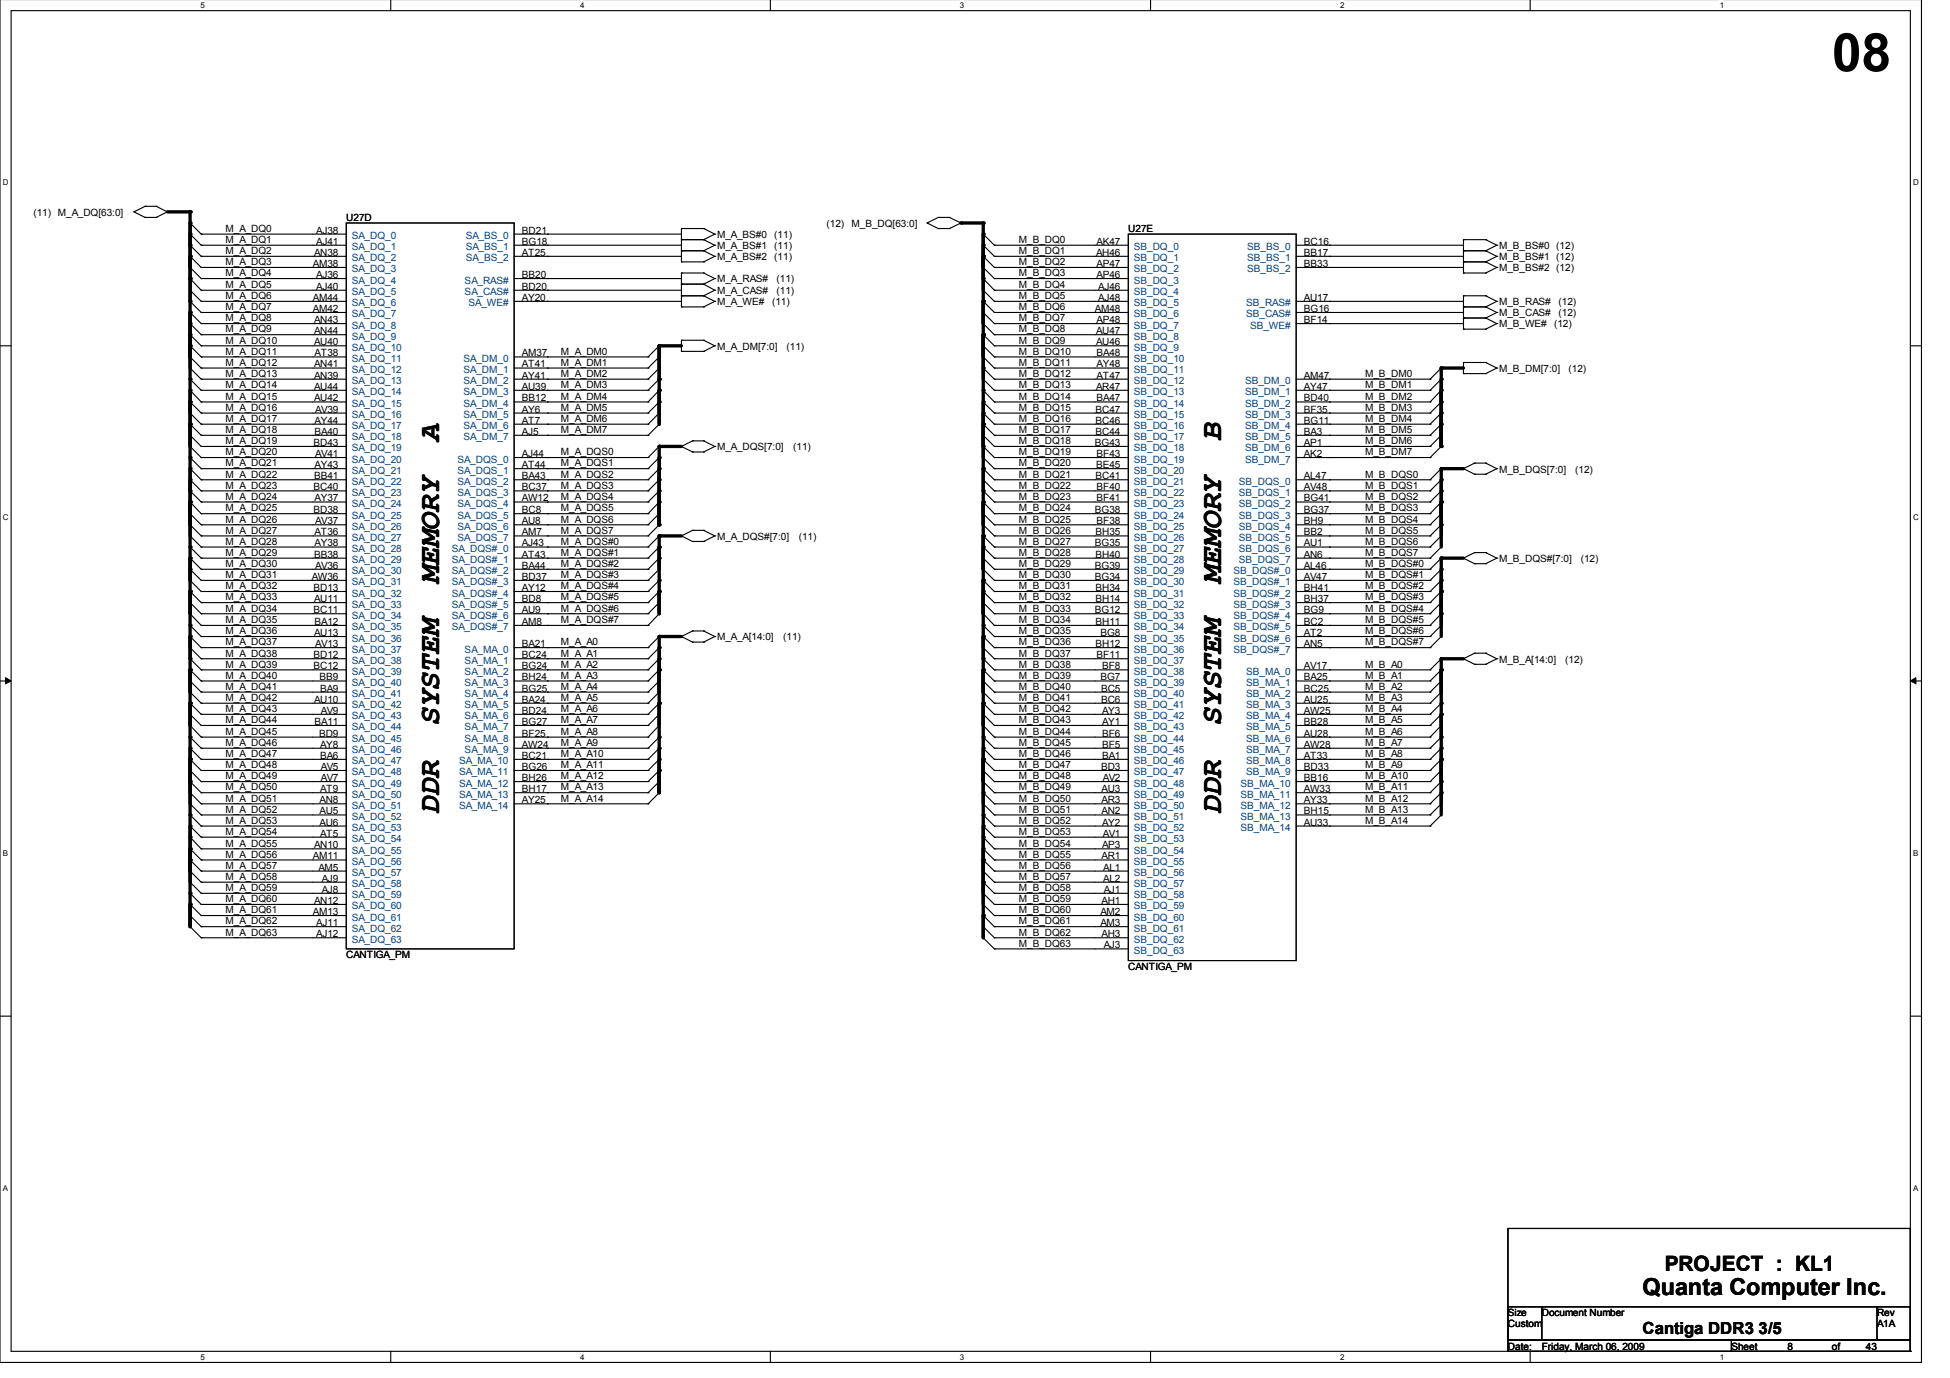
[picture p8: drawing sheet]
<svg xmlns="http://www.w3.org/2000/svg" width="297mm" height="210mm" viewBox="0 0 297 210" stroke-linecap="round" stroke-linejoin="round" font-family="sans-serif">
<defs><g id="words">
<text font-size="8.1" x="279.1" y="10.9">08</text>
<g font-size="4.6">
<text x="66.9" y="67.3" transform="rotate(-90 66.9 67.3)">A</text>
<text x="186" y="67.2" transform="rotate(-90 186 67.2)">B</text>
<text x="66.9" y="88.9" transform="rotate(-90 66.9 88.9)">MEMORY</text>
<text x="186" y="88.9" transform="rotate(-90 186 88.9)">MEMORY</text>
<text x="66.9" y="110.6" transform="rotate(-90 66.9 110.6)">SYSTEM</text>
<text x="186" y="110.6" transform="rotate(-90 186 110.6)">SYSTEM</text>
<text x="66.9" y="124.1" transform="rotate(-90 66.9 124.1)">DDR</text>
<text x="186" y="124.1" transform="rotate(-90 186 124.1)">DDR</text>
</g>
<text font-size="3.6" x="250.2" y="197.2">Quanta Computer Inc.</text>
<text font-size="3.2" x="253.6" y="193.6">PROJECT : KL1</text>
<text font-size="2.5" x="250.2" y="203.1">Cantiga DDR3 3/5</text>
<g font-size="1.5">
<text x="5.1" y="32.9">(11) M_A_DQ[63:0]</text>
<text x="34.4" y="35.3">M_A_DQ0</text>
<text x="48.2" y="35.6">AJ38</text>
<text x="52.7" y="33.7">U27D</text>
<text x="79.5" y="35.6">BD21</text>
<text x="125.9" y="34.6">(12)</text>
<text x="129.7" y="34.6">M_B_DQ[63:0]</text>
<text x="171.9" y="35.4">U27E</text>
<text x="34.4" y="40.4">M_A_DQ3</text>
<text x="34.4" y="38.7">M_A_DQ2</text>
<text x="34.4" y="37">M_A_DQ1</text>
<text x="47.7" y="40.7">AM38</text>
<text x="47.8" y="39">AN38</text>
<text x="48.2" y="37.3">AJ41</text>
<text x="79.5" y="37.3">BG18</text>
<text x="79.5" y="39">AT25</text>
<text x="109.2" y="37.9">M_A_BS#1</text>
<text x="109.2" y="39.6">M_A_BS#2</text>
<text x="109.2" y="36.3">M_A_BS#0</text>
<text x="117.9" y="37.9">(11)</text>
<text x="117.9" y="39.6">(11)</text>
<text x="117.9" y="36.3">(11)</text>
<text x="155.2" y="38.7">M_B_DQ1</text>
<text x="155.2" y="40.4">M_B_DQ2</text>
<text x="155.2" y="37">M_B_DQ0</text>
<text x="167" y="39">AH46</text>
<text x="167" y="37.3">AK47</text>
<text x="167" y="40.7">AP47</text>
<text x="198.6" y="37.3">BC16</text>
<text x="198.6" y="39">BB17</text>
<text x="198.6" y="40.7">BB33</text>
<text x="228.3" y="39.6">M_B_BS#1 (12)</text>
<text x="228.3" y="41.3">M_B_BS#2 (12)</text>
<text x="228.3" y="37.9">M_B_BS#0 (12)</text>
<text x="34.4" y="45.6">M_A_DQ6</text>
<text x="34.4" y="43.9">M_A_DQ5</text>
<text x="34.4" y="42.1">M_A_DQ4</text>
<text x="34.4" y="47.3">M_A_DQ7</text>
<text x="47.7" y="45.8">AM44</text>
<text x="47.7" y="47.5">AM42</text>
<text x="48.2" y="42.3">AJ36</text>
<text x="48.2" y="44.1">AJ40</text>
<text x="79.5" y="44.1">BD20</text>
<text x="79.5" y="42.3">BB20</text>
<text x="79.5" y="45.8">AY20</text>
<text x="109.2" y="44.7">M_A_CAS#</text>
<text x="109.2" y="46.5">M_A_WE#</text>
<text x="109.2" y="43">M_A_RAS#</text>
<text x="117.6" y="46.5">(11)</text>
<text x="118.3" y="44.7">(11)</text>
<text x="118.3" y="43">(11)</text>
<text x="155.2" y="42.1">M_B_DQ3</text>
<text x="155.2" y="43.9">M_B_DQ4</text>
<text x="155.2" y="45.6">M_B_DQ5</text>
<text x="155.2" y="47.3">M_B_DQ6</text>
<text x="166.8" y="47.5">AM48</text>
<text x="167" y="42.3">AP46</text>
<text x="167.3" y="44.1">AJ46</text>
<text x="167.3" y="45.8">AJ48</text>
<text x="198.6" y="47.5">BG16</text>
<text x="198.6" y="45.8">AU17</text>
<text x="228.3" y="46.5">M_B_RAS#</text>
<text x="237.4" y="46.5">(12)</text>
<text x="34.4" y="52.3">M_A_DQ10</text>
<text x="34.4" y="50.6">M_A_DQ9</text>
<text x="34.4" y="49">M_A_DQ8</text>
<text x="47.8" y="52.6">AU40</text>
<text x="47.8" y="49.2">AN43</text>
<text x="47.8" y="50.9">AN44</text>
<text x="109.2" y="53.3">M_A_DM[7:0]</text>
<text x="119.8" y="53.3">(11)</text>
<text x="155.2" y="49">M_B_DQ7</text>
<text x="155.2" y="50.6">M_B_DQ8</text>
<text x="155.2" y="52.3">M_B_DQ9</text>
<text x="167" y="50.9">AU47</text>
<text x="167" y="52.6">AU46</text>
<text x="167" y="49.2">AP48</text>
<text x="198.6" y="49.2">BF14</text>
<text x="228.3" y="48.2">M_B_CAS#</text>
<text x="228.3" y="49.9">M_B_WE#</text>
<text x="236.7" y="49.9">(12)</text>
<text x="237.4" y="48.2">(12)</text>
<text x="34.4" y="54">M_A_DQ11</text>
<text x="34.4" y="59.1">M_A_DQ14</text>
<text x="34.4" y="57.4">M_A_DQ13</text>
<text x="34.4" y="55.7">M_A_DQ12</text>
<text x="47.8" y="56">AN41</text>
<text x="47.8" y="57.7">AN39</text>
<text x="47.8" y="59.4">AU44</text>
<text x="47.9" y="54.3">AT38</text>
<text x="79.5" y="54.3">AM37</text>
<text x="79.5" y="56">AT41</text>
<text x="79.5" y="57.7">AY41</text>
<text x="79.5" y="59.4">AU39</text>
<text x="85.4" y="54">M_A_DM0</text>
<text x="85.4" y="55.7">M_A_DM1</text>
<text x="85.4" y="57.4">M_A_DM2</text>
<text x="85.4" y="59.1">M_A_DM3</text>
<text x="155.2" y="54">M_B_DQ10</text>
<text x="155.2" y="55.7">M_B_DQ11</text>
<text x="155.2" y="57.4">M_B_DQ12</text>
<text x="155.2" y="59.1">M_B_DQ13</text>
<text x="167" y="59.4">AR47</text>
<text x="167" y="54.3">BA48</text>
<text x="167" y="56">AY48</text>
<text x="167" y="57.7">AT47</text>
<text x="198.6" y="57.7">AM47</text>
<text x="198.6" y="59.4">AY47</text>
<text x="207.9" y="57.4">M_B_DM0</text>
<text x="207.9" y="59.1">M_B_DM1</text>
<text x="228.3" y="56.7">M_B_DM[7:0]</text>
<text x="238.9" y="56.7">(12)</text>
<text x="34.4" y="62.6">M_A_DQ16</text>
<text x="34.4" y="60.9">M_A_DQ15</text>
<text x="34.4" y="66">M_A_DQ18</text>
<text x="34.4" y="64.3">M_A_DQ17</text>
<text x="47.8" y="61.1">AU42</text>
<text x="47.9" y="64.5">AY44</text>
<text x="48" y="62.8">AV39</text>
<text x="79.5" y="61.1">BB12</text>
<text x="79.5" y="62.8">AY6</text>
<text x="79.5" y="64.5">AT7</text>
<text x="85.4" y="60.9">M_A_DM4</text>
<text x="85.4" y="62.6">M_A_DM5</text>
<text x="85.4" y="64.3">M_A_DM6</text>
<text x="85.4" y="66">M_A_DM7</text>
<text x="155.2" y="60.9">M_B_DQ14</text>
<text x="155.2" y="62.6">M_B_DQ15</text>
<text x="155.2" y="64.3">M_B_DQ16</text>
<text x="155.2" y="66">M_B_DQ17</text>
<text x="166.9" y="62.8">BC47</text>
<text x="166.9" y="64.5">BC46</text>
<text x="167" y="61.1">BA47</text>
<text x="198.6" y="61.1">BD40</text>
<text x="198.6" y="62.8">BF35</text>
<text x="198.6" y="64.5">BG11</text>
<text x="207.9" y="64.3">M_B_DM4</text>
<text x="207.9" y="66">M_B_DM5</text>
<text x="207.9" y="60.9">M_B_DM2</text>
<text x="207.9" y="62.6">M_B_DM3</text>
<text x="34.4" y="71">M_A_DQ21</text>
<text x="34.4" y="69.4">M_A_DQ20</text>
<text x="34.4" y="67.7">M_A_DQ19</text>
<text x="47.8" y="67.9">BD43</text>
<text x="47.9" y="66.2">BA40</text>
<text x="47.9" y="71.3">AY43</text>
<text x="48" y="69.6">AV41</text>
<text x="79.5" y="69.6">AJ44</text>
<text x="79.5" y="71.3">AT44</text>
<text x="79.5" y="66.2">AJ5</text>
<text x="85.4" y="71">M_A_DQS1</text>
<text x="85.4" y="69.4">M_A_DQS0</text>
<text x="109.2" y="68.6">M_A_DQS[7:0]</text>
<text x="120.8" y="68.6">(11)</text>
<text x="155.2" y="67.7">M_B_DQ18</text>
<text x="155.2" y="69.4">M_B_DQ19</text>
<text x="155.2" y="71">M_B_DQ20</text>
<text x="166.8" y="67.9">BG43</text>
<text x="166.9" y="66.2">BC44</text>
<text x="167" y="71.3">BE45</text>
<text x="167" y="69.6">BF43</text>
<text x="198.6" y="66.2">BA3</text>
<text x="198.6" y="67.9">AP1</text>
<text x="198.6" y="69.6">AK2</text>
<text x="207.9" y="67.7">M_B_DM6</text>
<text x="207.9" y="69.4">M_B_DM7</text>
<text x="228.3" y="72">M_B_DQS[7:0]</text>
<text x="239.9" y="72">(12)</text>
<text x="34.4" y="72.7">M_A_DQ22</text>
<text x="34.4" y="77.9">M_A_DQ25</text>
<text x="34.4" y="76.1">M_A_DQ24</text>
<text x="34.4" y="74.4">M_A_DQ23</text>
<text x="47.8" y="74.7">BC40</text>
<text x="47.8" y="73">BB41</text>
<text x="47.9" y="76.4">AY37</text>
<text x="79.5" y="73">BA43</text>
<text x="79.5" y="74.7">BC37</text>
<text x="79.5" y="76.4">AW12</text>
<text x="85.4" y="76.1">M_A_DQS4</text>
<text x="85.4" y="77.9">M_A_DQS5</text>
<text x="85.4" y="72.7">M_A_DQS2</text>
<text x="85.4" y="74.4">M_A_DQS3</text>
<text x="155.2" y="72.7">M_B_DQ21</text>
<text x="155.2" y="74.4">M_B_DQ22</text>
<text x="155.2" y="76.1">M_B_DQ23</text>
<text x="155.2" y="77.9">M_B_DQ24</text>
<text x="166.9" y="73">BC41</text>
<text x="167" y="74.7">BF40</text>
<text x="167" y="76.4">BF41</text>
<text x="198.6" y="73">AL47</text>
<text x="198.6" y="74.7">AV48</text>
<text x="198.6" y="76.4">BG41</text>
<text x="207.9" y="74.4">M_B_DQS1</text>
<text x="207.9" y="76.1">M_B_DQS2</text>
<text x="207.9" y="77.9">M_B_DQS3</text>
<text x="207.9" y="72.7">M_B_DQS0</text>
<text x="34.4" y="81.3">M_A_DQ27</text>
<text x="34.4" y="79.6">M_A_DQ26</text>
<text x="34.4" y="83">M_A_DQ28</text>
<text x="47.8" y="78.2">BD38</text>
<text x="47.9" y="81.5">AT36</text>
<text x="47.9" y="83.2">AY38</text>
<text x="48" y="79.9">AV37</text>
<text x="79.5" y="78.2">BC8</text>
<text x="79.5" y="79.9">AU8</text>
<text x="79.5" y="81.5">AM7</text>
<text x="79.5" y="83.2">AJ43</text>
<text x="85.4" y="79.6">M_A_DQS6</text>
<text x="85.4" y="81.3">M_A_DQS7</text>
<text x="85.4" y="83">M_A_DQS#0</text>
<text x="109.2" y="82.2">M_A_DQS#[7:0]</text>
<text x="121.7" y="82.2">(11)</text>
<text x="155.2" y="79.6">M_B_DQ25</text>
<text x="155.2" y="81.3">M_B_DQ26</text>
<text x="155.2" y="83">M_B_DQ27</text>
<text x="166.8" y="78.2">BG38</text>
<text x="166.8" y="83.2">BG35</text>
<text x="166.9" y="81.5">BH35</text>
<text x="167" y="79.9">BF38</text>
<text x="198.6" y="78.2">BG37</text>
<text x="198.6" y="79.9">BH9</text>
<text x="198.6" y="81.5">BB2</text>
<text x="198.6" y="83.2">AU1</text>
<text x="207.9" y="79.6">M_B_DQS4</text>
<text x="207.9" y="81.3">M_B_DQS5</text>
<text x="207.9" y="83">M_B_DQS6</text>
<text x="34.4" y="89.8">M_A_DQ32</text>
<text x="34.4" y="88.1">M_A_DQ31</text>
<text x="34.4" y="86.4">M_A_DQ30</text>
<text x="34.4" y="84.7">M_A_DQ29</text>
<text x="47.5" y="88.3">AW36</text>
<text x="47.8" y="84.9">BB38</text>
<text x="48" y="86.6">AV36</text>
<text x="79.5" y="84.9">AT43</text>
<text x="79.5" y="86.6">BA44</text>
<text x="79.5" y="88.3">BD37</text>
<text x="85.4" y="89.8">M_A_DQS#4</text>
<text x="85.4" y="84.7">M_A_DQS#1</text>
<text x="85.4" y="86.4">M_A_DQS#2</text>
<text x="85.4" y="88.1">M_A_DQS#3</text>
<text x="155.2" y="84.7">M_B_DQ28</text>
<text x="155.2" y="86.4">M_B_DQ29</text>
<text x="155.2" y="88.1">M_B_DQ30</text>
<text x="155.2" y="89.8">M_B_DQ31</text>
<text x="166.8" y="86.6">BG39</text>
<text x="166.8" y="88.3">BG34</text>
<text x="166.9" y="84.9">BH40</text>
<text x="198.6" y="84.9">AN6</text>
<text x="198.6" y="86.6">AL46</text>
<text x="198.6" y="88.3">AV47</text>
<text x="207.9" y="89.8">M_B_DQS#2</text>
<text x="207.9" y="84.7">M_B_DQS7</text>
<text x="207.9" y="88.1">M_B_DQS#1</text>
<text x="207.9" y="86.4">M_B_DQS#0</text>
<text x="228.3" y="85.6">M_B_DQS#[7:0]</text>
<text x="240.8" y="85.6">(12)</text>
<text x="34.4" y="94.9">M_A_DQ35</text>
<text x="34.4" y="93.1">M_A_DQ34</text>
<text x="34.4" y="91.5">M_A_DQ33</text>
<text x="47.8" y="90">BD13</text>
<text x="47.8" y="93.4">BC11</text>
<text x="47.8" y="91.7">AU11</text>
<text x="47.9" y="95.2">BA12</text>
<text x="79.5" y="90">AY12</text>
<text x="79.5" y="91.7">BD8</text>
<text x="79.5" y="93.4">AU9</text>
<text x="79.5" y="95.2">AM8</text>
<text x="85.4" y="91.5">M_A_DQS#5</text>
<text x="85.4" y="93.1">M_A_DQS#6</text>
<text x="85.4" y="94.9">M_A_DQS#7</text>
<text x="155.2" y="91.5">M_B_DQ32</text>
<text x="155.2" y="93.1">M_B_DQ33</text>
<text x="155.2" y="94.9">M_B_DQ34</text>
<text x="166.8" y="93.4">BG12</text>
<text x="166.9" y="90">BH34</text>
<text x="166.9" y="91.7">BH14</text>
<text x="166.9" y="95.2">BH11</text>
<text x="198.6" y="90">BH41</text>
<text x="198.6" y="91.7">BH37</text>
<text x="198.6" y="93.4">BG9</text>
<text x="198.6" y="95.2">BC2</text>
<text x="207.9" y="91.5">M_B_DQS#3</text>
<text x="207.9" y="93.1">M_B_DQS#4</text>
<text x="207.9" y="94.9">M_B_DQS#5</text>
<text x="34.4" y="100">M_A_DQ38</text>
<text x="34.4" y="98.3">M_A_DQ37</text>
<text x="34.4" y="96.6">M_A_DQ36</text>
<text x="34.4" y="101.7">M_A_DQ39</text>
<text x="47.8" y="100.3">BD12</text>
<text x="47.8" y="102">BC12</text>
<text x="47.8" y="96.9">AU13</text>
<text x="48" y="98.6">AV13</text>
<text x="79.5" y="98.6">BA21</text>
<text x="79.5" y="100.3">BC24</text>
<text x="79.5" y="102">BG24</text>
<text x="85.4" y="101.7">M_A_A2</text>
<text x="85.4" y="98.3">M_A_A0</text>
<text x="85.4" y="100">M_A_A1</text>
<text x="109.2" y="97.6">M_A_A[14:0]</text>
<text x="119.3" y="97.6">(11)</text>
<text x="155.2" y="101.7">M_B_DQ38</text>
<text x="155.2" y="96.6">M_B_DQ35</text>
<text x="155.2" y="98.3">M_B_DQ36</text>
<text x="155.2" y="100">M_B_DQ37</text>
<text x="166.9" y="98.6">BH12</text>
<text x="167" y="100.3">BF11</text>
<text x="167.6" y="96.9">BG8</text>
<text x="167.9" y="102">BF8</text>
<text x="198.6" y="96.9">AT2</text>
<text x="198.6" y="98.6">AN5</text>
<text x="198.6" y="102">AV17</text>
<text x="207.9" y="101.7">M_B_A0</text>
<text x="207.9" y="96.6">M_B_DQS#6</text>
<text x="207.9" y="98.3">M_B_DQS#7</text>
<text x="228.3" y="100.9">M_B_A[14:0]</text>
<text x="238.4" y="100.9">(12)</text>
<text x="34.4" y="106.8">M_A_DQ42</text>
<text x="34.4" y="105.1">M_A_DQ41</text>
<text x="34.4" y="103.4">M_A_DQ40</text>
<text x="47.8" y="107">AU10</text>
<text x="48.7" y="103.6">BB9</text>
<text x="48.8" y="105.3">BA9</text>
<text x="79.5" y="103.6">BH24</text>
<text x="79.5" y="105.3">BG25</text>
<text x="79.5" y="107">BA24</text>
<text x="85.4" y="105.1">M_A_A4</text>
<text x="85.4" y="106.8">M_A_A5</text>
<text x="85.4" y="103.4">M_A_A3</text>
<text x="155.2" y="103.4">M_B_DQ39</text>
<text x="155.2" y="105.1">M_B_DQ40</text>
<text x="155.2" y="106.8">M_B_DQ41</text>
<text x="167.6" y="103.6">BG7</text>
<text x="167.7" y="105.3">BC5</text>
<text x="167.7" y="107">BC6</text>
<text x="198.6" y="103.6">BA25</text>
<text x="198.6" y="105.3">BC25</text>
<text x="198.6" y="107">AU25</text>
<text x="207.9" y="103.4">M_B_A1</text>
<text x="207.9" y="105.1">M_B_A2</text>
<text x="207.9" y="106.8">M_B_A3</text>
<text x="34.4" y="108.5">M_A_DQ43</text>
<text x="34.4" y="113.6">M_A_DQ46</text>
<text x="34.4" y="111.9">M_A_DQ45</text>
<text x="34.4" y="110.2">M_A_DQ44</text>
<text x="47.9" y="110.4">BA11</text>
<text x="48.6" y="112.2">BD9</text>
<text x="48.8" y="113.9">AY8</text>
<text x="48.9" y="108.7">AV9</text>
<text x="79.5" y="108.7">BD24</text>
<text x="79.5" y="110.4">BG27</text>
<text x="79.5" y="112.2">BF25</text>
<text x="79.5" y="113.9">AW24</text>
<text x="85.4" y="110.2">M_A_A7</text>
<text x="85.4" y="108.5">M_A_A6</text>
<text x="85.4" y="111.9">M_A_A8</text>
<text x="85.4" y="113.6">M_A_A9</text>
<text x="155.2" y="108.5">M_B_DQ42</text>
<text x="155.2" y="110.2">M_B_DQ43</text>
<text x="155.2" y="111.9">M_B_DQ44</text>
<text x="155.2" y="113.6">M_B_DQ45</text>
<text x="167.9" y="108.7">AY3</text>
<text x="167.9" y="110.4">AY1</text>
<text x="167.9" y="112.2">BF6</text>
<text x="167.9" y="113.9">BF5</text>
<text x="198.6" y="108.7">AW25</text>
<text x="198.6" y="110.4">BB28</text>
<text x="198.6" y="112.2">AU28</text>
<text x="198.6" y="113.9">AW28</text>
<text x="207.9" y="113.6">M_B_A7</text>
<text x="207.9" y="108.5">M_B_A4</text>
<text x="207.9" y="110.2">M_B_A5</text>
<text x="207.9" y="111.9">M_B_A6</text>
<text x="34.4" y="117">M_A_DQ48</text>
<text x="34.4" y="115.3">M_A_DQ47</text>
<text x="34.4" y="118.7">M_A_DQ49</text>
<text x="48.8" y="115.6">BA6</text>
<text x="48.9" y="117.3">AV5</text>
<text x="48.9" y="119">AV7</text>
<text x="79.5" y="115.6">BC21</text>
<text x="79.5" y="117.3">BG26</text>
<text x="79.5" y="119">BH26</text>
<text x="85.4" y="115.3">M_A_A10</text>
<text x="85.4" y="117">M_A_A11</text>
<text x="85.4" y="118.7">M_A_A12</text>
<text x="155.2" y="115.3">M_B_DQ46</text>
<text x="155.2" y="117">M_B_DQ47</text>
<text x="155.2" y="118.7">M_B_DQ48</text>
<text x="167.7" y="117.3">BD3</text>
<text x="167.9" y="115.6">BA1</text>
<text x="168" y="119">AV2</text>
<text x="198.6" y="119">BB16</text>
<text x="198.6" y="115.6">AT33</text>
<text x="198.6" y="117.3">BD33</text>
<text x="207.9" y="115.3">M_B_A8</text>
<text x="207.9" y="117">M_B_A9</text>
<text x="207.9" y="118.7">M_B_A10</text>
<text x="34.4" y="125.5">M_A_DQ53</text>
<text x="34.4" y="123.8">M_A_DQ52</text>
<text x="34.4" y="122.1">M_A_DQ51</text>
<text x="34.4" y="120.4">M_A_DQ50</text>
<text x="48.7" y="122.4">AN8</text>
<text x="48.7" y="124.1">AU5</text>
<text x="48.7" y="125.7">AU6</text>
<text x="48.8" y="120.7">AT9</text>
<text x="79.5" y="120.7">BH17</text>
<text x="79.5" y="122.4">AY25</text>
<text x="85.4" y="120.4">M_A_A13</text>
<text x="85.4" y="122.1">M_A_A14</text>
<text x="155.2" y="120.4">M_B_DQ49</text>
<text x="155.2" y="122.1">M_B_DQ50</text>
<text x="155.2" y="123.8">M_B_DQ51</text>
<text x="155.2" y="125.5">M_B_DQ52</text>
<text x="167.8" y="120.7">AU3</text>
<text x="167.8" y="122.4">AR3</text>
<text x="167.8" y="124.1">AN2</text>
<text x="167.9" y="125.7">AY2</text>
<text x="198.6" y="120.7">AW33</text>
<text x="198.6" y="122.4">AY33</text>
<text x="198.6" y="124.1">BH15</text>
<text x="198.6" y="125.7">AU33</text>
<text x="207.9" y="120.4">M_B_A11</text>
<text x="207.9" y="122.1">M_B_A12</text>
<text x="207.9" y="123.8">M_B_A13</text>
<text x="207.9" y="125.5">M_B_A14</text>
<text x="34.4" y="127.2">M_A_DQ54</text>
<text x="34.4" y="130.7">M_A_DQ56</text>
<text x="34.4" y="129">M_A_DQ55</text>
<text x="47.7" y="130.9">AM11</text>
<text x="47.8" y="129.2">AN10</text>
<text x="48.8" y="127.4">AT5</text>
<text x="155.2" y="127.2">M_B_DQ53</text>
<text x="155.2" y="129">M_B_DQ54</text>
<text x="155.2" y="130.7">M_B_DQ55</text>
<text x="167.8" y="130.9">AR1</text>
<text x="167.9" y="129.2">AP3</text>
<text x="168" y="127.4">AV1</text>
<text x="34.4" y="135.7">M_A_DQ59</text>
<text x="34.4" y="134">M_A_DQ58</text>
<text x="34.4" y="132.3">M_A_DQ57</text>
<text x="34.4" y="137.4">M_A_DQ60</text>
<text x="47.8" y="137.7">AN12</text>
<text x="48.5" y="132.6">AM5</text>
<text x="49" y="134.3">AJ9</text>
<text x="49" y="136">AJ8</text>
<text x="155.2" y="135.7">M_B_DQ58</text>
<text x="155.2" y="137.4">M_B_DQ59</text>
<text x="155.2" y="132.3">M_B_DQ56</text>
<text x="155.2" y="134">M_B_DQ57</text>
<text x="167.8" y="137.7">AH1</text>
<text x="168.1" y="132.6">AL1</text>
<text x="168.1" y="134.3">AL2</text>
<text x="168.1" y="136">AJ1</text>
<text x="34.4" y="142.5">M_A_DQ63</text>
<text x="34.4" y="140.8">M_A_DQ62</text>
<text x="34.4" y="139.1">M_A_DQ61</text>
<text x="47.7" y="139.4">AM13</text>
<text x="48.2" y="141.1">AJ11</text>
<text x="48.2" y="142.8">AJ12</text>
<text x="155.2" y="139.1">M_B_DQ60</text>
<text x="155.2" y="140.8">M_B_DQ61</text>
<text x="155.2" y="142.5">M_B_DQ62</text>
<text x="167.6" y="139.4">AM2</text>
<text x="167.6" y="141.1">AM3</text>
<text x="167.8" y="142.8">AH3</text>
<text x="52.7" y="146">CANTIGA_PM</text>
<text x="155.2" y="144.2">M_B_DQ63</text>
<text x="168.1" y="144.5">AJ3</text>
<text x="171.9" y="147.8">CANTIGA_PM</text>
<text x="229.7" y="200.5">Size</text>
<text x="229.7" y="202.2">Custom</text>
<text x="234.9" y="200.5">Document Number</text>
<text x="285.9" y="200.5">Rev</text>
<text x="285.9" y="202.2">A1A</text>
<text x="229.7" y="205.6">Date:</text>
<text x="234.9" y="205.6">Friday, March 06, 2009</text>
<text x="263.7" y="205.6">Sheet</text>
<text x="272.3" y="205.6">8</text>
<text x="279.1" y="205.6">of</text>
<text x="284.2" y="205.6">43</text>
</g>
<g font-size="1.5" fill="#004080">
<text x="53.6" y="36.4">SA_DQ_0</text>
<text x="53.6" y="38.1">SA_DQ_1</text>
<text x="53.6" y="39.8">SA_DQ_2</text>
<text x="53.6" y="41.5">SA_DQ_3</text>
<text x="71" y="36.4">SA_BS_0</text>
<text x="71" y="38.1">SA_BS_1</text>
<text x="71" y="39.8">SA_BS_2</text>
<text x="172.7" y="38.1">SB_DQ_0</text>
<text x="172.7" y="39.8">SB_DQ_1</text>
<text x="172.7" y="41.5">SB_DQ_2</text>
<text x="190" y="38.1">SB_BS_0</text>
<text x="190" y="39.8">SB_BS_1</text>
<text x="190" y="41.5">SB_BS_2</text>
<text x="53.6" y="43.2">SA_DQ_4</text>
<text x="53.6" y="45">SA_DQ_5</text>
<text x="53.6" y="46.7">SA_DQ_6</text>
<text x="70.8" y="45">SA_CAS#</text>
<text x="70.8" y="43.2">SA_RAS#</text>
<text x="71.4" y="46.7">SA_WE#</text>
<text x="172.7" y="43.2">SB_DQ_3</text>
<text x="172.7" y="45">SB_DQ_4</text>
<text x="172.7" y="46.7">SB_DQ_5</text>
<text x="189.8" y="46.7">SB_RAS#</text>
<text x="53.6" y="53.4">SA_DQ_10</text>
<text x="53.6" y="48.4">SA_DQ_7</text>
<text x="53.6" y="50.1">SA_DQ_8</text>
<text x="53.6" y="51.7">SA_DQ_9</text>
<text x="172.7" y="48.4">SB_DQ_6</text>
<text x="172.7" y="50.1">SB_DQ_7</text>
<text x="172.7" y="51.7">SB_DQ_8</text>
<text x="172.7" y="53.4">SB_DQ_9</text>
<text x="189.8" y="48.4">SB_CAS#</text>
<text x="190.4" y="50.1">SB_WE#</text>
<text x="53.6" y="55.1">SA_DQ_11</text>
<text x="53.6" y="56.8">SA_DQ_12</text>
<text x="53.6" y="58.5">SA_DQ_13</text>
<text x="70.6" y="55.1">SA_DM_0</text>
<text x="70.6" y="56.8">SA_DM_1</text>
<text x="70.6" y="58.5">SA_DM_2</text>
<text x="172.7" y="55.1">SB_DQ_10</text>
<text x="172.7" y="56.8">SB_DQ_11</text>
<text x="172.7" y="58.5">SB_DQ_12</text>
<text x="189.7" y="58.5">SB_DM_0</text>
<text x="53.6" y="60.2">SA_DQ_14</text>
<text x="53.6" y="62">SA_DQ_15</text>
<text x="53.6" y="63.7">SA_DQ_16</text>
<text x="53.6" y="65.4">SA_DQ_17</text>
<text x="70.6" y="60.2">SA_DM_3</text>
<text x="70.6" y="62">SA_DM_4</text>
<text x="70.6" y="63.7">SA_DM_5</text>
<text x="70.6" y="65.4">SA_DM_6</text>
<text x="172.7" y="60.2">SB_DQ_13</text>
<text x="172.7" y="62">SB_DQ_14</text>
<text x="172.7" y="63.7">SB_DQ_15</text>
<text x="172.7" y="65.4">SB_DQ_16</text>
<text x="189.7" y="60.2">SB_DM_1</text>
<text x="189.7" y="62">SB_DM_2</text>
<text x="189.7" y="63.7">SB_DM_3</text>
<text x="189.7" y="65.4">SB_DM_4</text>
<text x="53.6" y="67.1">SA_DQ_18</text>
<text x="53.6" y="68.8">SA_DQ_19</text>
<text x="53.6" y="70.5">SA_DQ_20</text>
<text x="69.7" y="70.5">SA_DQS_0</text>
<text x="70.6" y="67.1">SA_DM_7</text>
<text x="172.7" y="67.1">SB_DQ_17</text>
<text x="172.7" y="68.8">SB_DQ_18</text>
<text x="172.7" y="70.5">SB_DQ_19</text>
<text x="189.7" y="67.1">SB_DM_5</text>
<text x="189.7" y="68.8">SB_DM_6</text>
<text x="189.7" y="70.5">SB_DM_7</text>
<text x="53.6" y="72.2">SA_DQ_21</text>
<text x="53.6" y="73.8">SA_DQ_22</text>
<text x="53.6" y="75.5">SA_DQ_23</text>
<text x="53.6" y="77.2">SA_DQ_24</text>
<text x="69.7" y="72.2">SA_DQS_1</text>
<text x="69.7" y="73.8">SA_DQS_2</text>
<text x="69.7" y="75.5">SA_DQS_3</text>
<text x="69.7" y="77.2">SA_DQS_4</text>
<text x="172.7" y="72.2">SB_DQ_20</text>
<text x="172.7" y="73.8">SB_DQ_21</text>
<text x="172.7" y="75.5">SB_DQ_22</text>
<text x="172.7" y="77.2">SB_DQ_23</text>
<text x="188.7" y="73.8">SB_DQS_0</text>
<text x="188.7" y="75.5">SB_DQS_1</text>
<text x="188.7" y="77.2">SB_DQS_2</text>
<text x="53.6" y="79">SA_DQ_25</text>
<text x="53.6" y="80.7">SA_DQ_26</text>
<text x="53.6" y="82.4">SA_DQ_27</text>
<text x="69.7" y="79">SA_DQS_5</text>
<text x="69.7" y="80.7">SA_DQS_6</text>
<text x="69.7" y="82.4">SA_DQS_7</text>
<text x="172.7" y="79">SB_DQ_24</text>
<text x="172.7" y="80.7">SB_DQ_25</text>
<text x="172.7" y="82.4">SB_DQ_26</text>
<text x="188.7" y="79">SB_DQS_3</text>
<text x="188.7" y="80.7">SB_DQS_4</text>
<text x="188.7" y="82.4">SB_DQS_5</text>
<text x="53.6" y="84.1">SA_DQ_28</text>
<text x="53.6" y="85.8">SA_DQ_29</text>
<text x="53.6" y="87.5">SA_DQ_30</text>
<text x="53.6" y="89.2">SA_DQ_31</text>
<text x="68.8" y="84.1">SA_DQS#_0</text>
<text x="68.8" y="85.8">SA_DQS#_1</text>
<text x="68.8" y="87.5">SA_DQS#_2</text>
<text x="68.8" y="89.2">SA_DQS#_3</text>
<text x="172.7" y="84.1">SB_DQ_27</text>
<text x="172.7" y="85.8">SB_DQ_28</text>
<text x="172.7" y="87.5">SB_DQ_29</text>
<text x="172.7" y="89.2">SB_DQ_30</text>
<text x="187.9" y="87.5">SB_DQS#_0</text>
<text x="187.9" y="89.2">SB_DQS#_1</text>
<text x="188.7" y="84.1">SB_DQS_6</text>
<text x="188.7" y="85.8">SB_DQS_7</text>
<text x="53.6" y="90.9">SA_DQ_32</text>
<text x="53.6" y="92.6">SA_DQ_33</text>
<text x="53.6" y="94.2">SA_DQ_34</text>
<text x="68.8" y="90.9">SA_DQS#_4</text>
<text x="68.8" y="92.6">SA_DQS#_5</text>
<text x="68.8" y="94.2">SA_DQS#_6</text>
<text x="172.7" y="90.9">SB_DQ_31</text>
<text x="172.7" y="92.6">SB_DQ_32</text>
<text x="172.7" y="94.2">SB_DQ_33</text>
<text x="187.9" y="90.9">SB_DQS#_2</text>
<text x="187.9" y="92.6">SB_DQS#_3</text>
<text x="187.9" y="94.2">SB_DQS#_4</text>
<text x="53.6" y="96">SA_DQ_35</text>
<text x="53.6" y="97.7">SA_DQ_36</text>
<text x="53.6" y="99.4">SA_DQ_37</text>
<text x="53.6" y="101.1">SA_DQ_38</text>
<text x="68.8" y="96">SA_DQS#_7</text>
<text x="70.8" y="99.4">SA_MA_0</text>
<text x="70.8" y="101.1">SA_MA_1</text>
<text x="172.7" y="96">SB_DQ_34</text>
<text x="172.7" y="97.7">SB_DQ_35</text>
<text x="172.7" y="99.4">SB_DQ_36</text>
<text x="172.7" y="101.1">SB_DQ_37</text>
<text x="187.9" y="96">SB_DQS#_5</text>
<text x="187.9" y="97.7">SB_DQS#_6</text>
<text x="187.9" y="99.4">SB_DQS#_7</text>
<text x="53.6" y="102.8">SA_DQ_39</text>
<text x="53.6" y="104.5">SA_DQ_40</text>
<text x="53.6" y="106.2">SA_DQ_41</text>
<text x="53.6" y="107.9">SA_DQ_42</text>
<text x="70.8" y="102.8">SA_MA_2</text>
<text x="70.8" y="104.5">SA_MA_3</text>
<text x="70.8" y="106.2">SA_MA_4</text>
<text x="70.8" y="107.9">SA_MA_5</text>
<text x="172.7" y="102.8">SB_DQ_38</text>
<text x="172.7" y="104.5">SB_DQ_39</text>
<text x="172.7" y="106.2">SB_DQ_40</text>
<text x="172.7" y="107.9">SB_DQ_41</text>
<text x="189.8" y="102.8">SB_MA_0</text>
<text x="189.8" y="104.5">SB_MA_1</text>
<text x="189.8" y="106.2">SB_MA_2</text>
<text x="189.8" y="107.9">SB_MA_3</text>
<text x="53.6" y="109.6">SA_DQ_43</text>
<text x="53.6" y="111.3">SA_DQ_44</text>
<text x="53.6" y="113">SA_DQ_45</text>
<text x="70.8" y="109.6">SA_MA_6</text>
<text x="70.8" y="111.3">SA_MA_7</text>
<text x="70.8" y="113">SA_MA_8</text>
<text x="172.7" y="109.6">SB_DQ_42</text>
<text x="172.7" y="111.3">SB_DQ_43</text>
<text x="172.7" y="113">SB_DQ_44</text>
<text x="189.8" y="109.6">SB_MA_4</text>
<text x="189.8" y="111.3">SB_MA_5</text>
<text x="189.8" y="113">SB_MA_6</text>
<text x="53.6" y="114.7">SA_DQ_46</text>
<text x="53.6" y="116.4">SA_DQ_47</text>
<text x="53.6" y="118.1">SA_DQ_48</text>
<text x="53.6" y="119.8">SA_DQ_49</text>
<text x="69.9" y="116.4">SA_MA_10</text>
<text x="69.9" y="118.1">SA_MA_11</text>
<text x="69.9" y="119.8">SA_MA_12</text>
<text x="70.8" y="114.7">SA_MA_9</text>
<text x="172.7" y="114.7">SB_DQ_45</text>
<text x="172.7" y="116.4">SB_DQ_46</text>
<text x="172.7" y="118.1">SB_DQ_47</text>
<text x="172.7" y="119.8">SB_DQ_48</text>
<text x="189" y="119.8">SB_MA_10</text>
<text x="189.8" y="114.7">SB_MA_7</text>
<text x="189.8" y="116.4">SB_MA_8</text>
<text x="189.8" y="118.1">SB_MA_9</text>
<text x="53.6" y="121.5">SA_DQ_50</text>
<text x="53.6" y="123.2">SA_DQ_51</text>
<text x="53.6" y="124.9">SA_DQ_52</text>
<text x="69.9" y="121.5">SA_MA_13</text>
<text x="69.9" y="123.2">SA_MA_14</text>
<text x="172.7" y="121.5">SB_DQ_49</text>
<text x="172.7" y="123.2">SB_DQ_50</text>
<text x="172.7" y="124.9">SB_DQ_51</text>
<text x="189" y="121.5">SB_MA_11</text>
<text x="189" y="123.2">SB_MA_12</text>
<text x="189" y="124.9">SB_MA_13</text>
<text x="53.6" y="126.6">SA_DQ_53</text>
<text x="53.6" y="128.3">SA_DQ_54</text>
<text x="53.6" y="130.1">SA_DQ_55</text>
<text x="53.6" y="131.8">SA_DQ_56</text>
<text x="172.7" y="126.6">SB_DQ_52</text>
<text x="172.7" y="128.3">SB_DQ_53</text>
<text x="172.7" y="130.1">SB_DQ_54</text>
<text x="172.7" y="131.8">SB_DQ_55</text>
<text x="189" y="126.6">SB_MA_14</text>
<text x="53.6" y="133.4">SA_DQ_57</text>
<text x="53.6" y="135.1">SA_DQ_58</text>
<text x="53.6" y="136.8">SA_DQ_59</text>
<text x="172.7" y="133.4">SB_DQ_56</text>
<text x="172.7" y="135.1">SB_DQ_57</text>
<text x="172.7" y="136.8">SB_DQ_58</text>
<text x="53.6" y="138.5">SA_DQ_60</text>
<text x="53.6" y="140.2">SA_DQ_61</text>
<text x="53.6" y="141.9">SA_DQ_62</text>
<text x="53.6" y="143.6">SA_DQ_63</text>
<text x="172.7" y="138.5">SB_DQ_59</text>
<text x="172.7" y="140.2">SB_DQ_60</text>
<text x="172.7" y="141.9">SB_DQ_61</text>
<text x="172.7" y="143.6">SB_DQ_62</text>
<text x="172.7" y="145.3">SB_DQ_63</text>
</g>
<g font-size="1.2">
<text x="30.6" y="1.2">5</text>
<text x="88.4" y="1.2">4</text>
<text x="146.2" y="1.2">3</text>
<text x="204.1" y="1.2">2</text>
<text x="262" y="1.2">1</text>
<text x=".4" y="28.2">D</text>
<text x="291.4" y="28.2">D</text>
<text x=".4" y="79.3">C</text>
<text x="291.4" y="79.3">C</text>
<text x=".4" y="130.3">B</text>
<text x="291.4" y="130.3">B</text>
<text x=".4" y="181.4">A</text>
<text x="291.4" y="181.4">A</text>
<text x="30.6" y="207.1">5</text>
<text x="88.4" y="207.1">4</text>
<text x="146.2" y="207.1">3</text>
<text x="204.1" y="207.1">2</text>
<text x="262" y="207.1">1</text>
</g>
</g></defs>
<path d="M0 -.1v207.6h292.7v-207.6M1.7 1.6h289.3v204.2h-289.3z" fill="none" stroke="#000" stroke-width=".17"/>
<g fill="#fff">
<path d="M30.6 .1h.5v1.3h-.5z"/>
<path d="M30.6 206h.5v1.3h-.5z"/>
</g>
<path d="M59.5 -.1v1.7M59.5 205.8v1.7" fill="none" stroke="#000" stroke-width=".17"/>
<g fill="#fff">
<path d="M88.4 .1h.5v1.3h-.5z"/>
<path d="M88.4 206h.5v1.3h-.5z"/>
</g>
<path d="M117.3 -.1v1.7M117.3 205.8v1.7" fill="none" stroke="#000" stroke-width=".17"/>
<g fill="#fff">
<path d="M146.2 .1h.5v1.3h-.5z"/>
<path d="M146.2 206h.5v1.3h-.5z"/>
</g>
<path d="M175.3 -.1v1.7M175.3 205.8v1.7" fill="none" stroke="#000" stroke-width=".17"/>
<g fill="#fff">
<path d="M204.1 .1h.5v1.3h-.5z"/>
<path d="M204.1 206h.5v1.3h-.5z"/>
</g>
<path d="M233.1 -.1v1.7M233.1 205.8v1.7" fill="none" stroke="#000" stroke-width=".17"/>
<g fill="#fff">
<path d="M262 .1h.5v1.3h-.5z"/>
<path d="M262 206h.5v1.3h-.5z"/>
<path d="M.4 27.1h.7v1.3h-.7z"/>
<path d="M291.4 27.1h.7v1.3h-.7z"/>
<path d="M.4 78.2h.7v1.2h-.7z"/>
<path d="M291.4 78.2h.7v1.2h-.7z"/>
</g>
<path d="M0 52.7h1.7M291 52.7h1.7" fill="none" stroke="#000" stroke-width=".17"/>
<g fill="#fff">
<path d="M.4 129.2h.7v1.3h-.7z"/>
<path d="M291.4 129.2h.7v1.3h-.7z"/>
</g>
<path d="M0 103.7h1.7M291 103.7h1.7" fill="none" stroke="#000" stroke-width=".17"/>
<path d="M.8 103.2l.9 .5-.9 .5zM291 103.7l.8-.5v1z" fill="#000" stroke="#000" stroke-width=".15"/>
<g fill="#fff">
<path d="M.4 180.3h.7v1.2h-.7z"/>
<path d="M291.4 180.3h.7v1.2h-.7z"/>
</g>
<g fill="none" stroke="#000" stroke-width=".17">
<path d="M20.4 32.3h.1M20.4 32.3l1.7 .8M22.1 31.4h.1M22.1 33.1h.1M22.1 31.4l-1.7 .9M22.1 31.4h1.7M22.1 33.1h1.7M23.8 31.4h.1M23.8 33.1h.1M23.8 31.4l1.7 .9M25.5 32.3h.1M25.5 32.3l-1.7 .8"/>
<path d="M29 39h.1M29 37.4h.1M29 35.7h.1M29 34h.1M29 39l1.6 1.7M29 37.4l1.6 1.6M29 35.7l1.6 1.7M29 34l1.6 1.7M30.6 39h.1M30.6 37.4h.1M30.6 35.7h.1M30.6 39h22.1"/>
<path d="M30.6 37.4h22.1M30.6 35.7h22.1M52.7 34h25.6v110.5h-25.6zM78.3 39h25.5M78.3 37.4h25.5M78.3 35.7h25.5M83.4 39h.1M83.4 37.4h.1M83.4 35.7h.1M103.8 38.2h.1M103.8 36.5h.1M103.8 39.9h.1"/>
<path d="M103.8 34.8h.1M103.8 36.5h3.4M103.8 38.2h3.4M103.8 34.8v5.1M103.8 39.9h3.4M103.8 34.8h3.4M107.2 36.5h.1M107.2 38.2h.1M107.2 39.9h.1M107.2 34.8h.1M107.2 36.5l1.7 .9M107.2 38.2l1.7 .8"/>
<path d="M107.2 34.8l1.7 .9M108.9 37.4h.1M108.9 39h.1M108.9 35.7h.1M108.9 37.4l-1.7 .8M108.9 39l-1.7 .9M108.9 35.7l-1.7 .8M141.2 34h.1M141.2 34l1.7 .8M142.9 33.1h.1M142.9 34.8h.1M142.9 33.1h1.7"/>
<path d="M142.9 34.8h1.7M142.9 33.1l-1.7 .9M144.6 33.1h.1M144.6 34.8h.1M144.6 33.1l1.8 .9M146.4 34h.1M146.4 34l-1.8 .8M149.8 35.7h.1M149.8 37.4h.1M149.8 39h.1M149.8 35.7l1.7 1.7M149.8 37.4l1.7 1.6"/>
<path d="M149.8 39l1.7 1.7M151.5 39h.1M151.5 37.4h.1M151.5 39h20.4M151.5 37.4h20.4M171.9 35.7h25.5v110.6h-25.5zM197.4 39h25.5M197.4 37.4h25.5M202.5 39h.1M202.5 37.4h.1M222.9 39.9h.1M222.9 38.2h.1"/>
<path d="M222.9 36.5h.1M222.9 36.5h3.4M222.9 38.2h3.4M222.9 39.9h3.4M222.9 36.5v5.1M226.3 38.2h.1M226.3 39.9h.1M226.3 36.5h.1M226.3 38.2l1.7 .8M226.3 39.9l1.7 .8M226.3 36.5l1.7 .9M228 39h.1"/>
<path d="M228 37.4h.1M228 39l-1.7 .9M228 37.4l-1.7 .8M29 47.6h.1M29 45.9h.1M29 44.2h.1M29 42.4h.1M29 40.7h.1M29 59.5h.1M29 57.8h.1M29 56.1h.1M29 54.4h.1"/>
<path d="M29 52.7h.1M29 51h.1M29 49.3h.1M29 47.6l1.6 1.7M29 45.9l1.6 1.7M29 44.2l1.6 1.7M29 42.4l1.6 1.8M29 40.7l1.6 1.7M29 59.5l1.6 1.7M29 57.8l1.6 1.7M29 56.1l1.6 1.7M29 54.4l1.6 1.7"/>
<path d="M29 52.7l1.6 1.7M29 51l1.6 1.7M29 49.3l1.6 1.7M30.6 45.9h.1M30.6 44.2h.1M30.6 42.4h.1M30.6 40.7h.1M30.6 54.4h.1M30.6 52.7h.1M30.6 51h.1M30.6 49.3h.1M30.6 47.6h.1"/>
<path d="M30.6 59.5h.1M30.6 57.8h.1M30.6 56.1h.1M30.6 45.9h22.1M30.6 44.2h22.1M30.6 42.4h22.1M30.6 40.7h22.1M30.6 54.4h22.1M30.6 52.7h22.1M30.6 51h22.1M30.6 49.3h22.1M30.6 47.6h22.1"/>
<path d="M30.6 59.5h22.1M30.6 57.8h22.1M30.6 56.1h22.1M78.3 45.9h25.5M78.3 44.2h25.5M78.3 42.4h25.5M78.3 54.4h20.4M78.3 59.5h20.4M78.3 57.8h20.4M78.3 56.1h20.4M83.4 45.9h.1M83.4 44.2h.1"/>
<path d="M83.4 42.4h.1M83.4 54.4h.1M83.4 56.1h.1M83.4 57.8h.1M83.4 59.5h.1M98.7 54.4h.1M98.7 56.1h.1M98.7 57.8h.1M98.7 59.5h.1M100.4 52.7l-1.7 1.7M100.4 54.4l-1.7 1.7M100.4 56.1l-1.7 1.7"/>
<path d="M100.4 57.8l-1.7 1.7M100.4 59.5l-1.7 1.7M103.8 45.1h.1M103.8 43.3h.1M103.8 46.8h.1M103.8 41.6h.1M103.8 53.5h.1M103.8 51.8h.1M103.8 41.6v5.2M103.8 51.8v1.7M103.8 43.3h3.4M103.8 45.1h3.4"/>
<path d="M103.8 46.8h3.4M103.8 41.6h3.4M103.8 51.8h3.4M103.8 53.5h3.4M107.2 43.3h.1M107.2 45.1h.1M107.2 46.8h.1M107.2 41.6h.1M107.2 51.8h.1M107.2 53.5h.1M107.2 43.3l1.7 .9M107.2 45.1l1.7 .8"/>
<path d="M107.2 41.6l1.7 .8M107.2 51.8l1.7 .9M108.9 44.2h.1M108.9 45.9h.1M108.9 42.4h.1M108.9 52.7h.1M108.9 44.2l-1.7 .9M108.9 45.9l-1.7 .9M108.9 42.4l-1.7 .9M108.9 52.7l-1.7 .8M149.8 40.7h.1M149.8 42.4h.1"/>
<path d="M149.8 44.2h.1M149.8 45.9h.1M149.8 47.6h.1M149.8 49.3h.1M149.8 51h.1M149.8 52.7h.1M149.8 54.4h.1M149.8 56.1h.1M149.8 57.8h.1M149.8 59.5h.1M149.8 40.7l1.7 1.7M149.8 42.4l1.7 1.8"/>
<path d="M149.8 44.2l1.7 1.7M149.8 45.9l1.7 1.7M149.8 47.6l1.7 1.7M149.8 49.3l1.7 1.7M149.8 51l1.7 1.7M149.8 52.7l1.7 1.7M149.8 54.4l1.7 1.7M149.8 56.1l1.7 1.7M149.8 57.8l1.7 1.7M149.8 59.5l1.7 1.7M151.5 40.7h.1M151.5 42.4h.1"/>
<path d="M151.5 44.2h.1M151.5 45.9h.1M151.5 47.6h.1M151.5 49.3h.1M151.5 51h.1M151.5 52.7h.1M151.5 54.4h.1M151.5 56.1h.1M151.5 57.8h.1M151.5 59.5h.1M151.5 45.9h20.4M151.5 44.2h20.4"/>
<path d="M151.5 42.4h20.4M151.5 40.7h20.4M151.5 54.4h20.4M151.5 52.7h20.4M151.5 51h20.4M151.5 49.3h20.4M151.5 47.6h20.4M151.5 59.5h20.4M151.5 57.8h20.4M151.5 56.1h20.4M197.4 45.9h25.5M197.4 40.7h25.5"/>
<path d="M197.4 49.3h25.5M197.4 47.6h25.5M197.4 59.5h20.4M197.4 57.8h20.4M202.5 57.8h.1M202.5 59.5h.1M202.5 40.7h.1M202.5 49.3h.1M202.5 47.6h.1M202.5 45.9h.1M217.8 57.8h.1M217.8 59.5h.1"/>
<path d="M219.5 56.1l-1.7 1.7M219.5 57.8l-1.7 1.7M219.5 59.5l-1.7 1.7M222.9 56.9h.1M222.9 55.2h.1M222.9 41.6h.1M222.9 48.4h.1M222.9 46.8h.1M222.9 50.1h.1M222.9 45.1h.1M222.9 45.1h3.4M222.9 46.8h3.4"/>
<path d="M222.9 41.6h3.4M222.9 55.2h3.4M222.9 56.9h3.4M222.9 45.1v5M222.9 55.2v1.7M222.9 48.4h3.4M222.9 50.1h3.4M226.3 55.2h.1M226.3 56.9h.1M226.3 41.6h.1M226.3 46.8h.1M226.3 48.4h.1"/>
<path d="M226.3 50.1h.1M226.3 45.1h.1M226.3 55.2l1.7 .9M226.3 46.8l1.7 .8M226.3 48.4l1.7 .9M226.3 45.1l1.7 .8M228 56.1h.1M228 40.7h.1M228 47.6h.1M228 49.3h.1M228 45.9h.1M228 56.1l-1.7 .8"/>
<path d="M228 40.7l-1.7 .9M228 47.6l-1.7 .8M228 49.3l-1.7 .8M228 45.9l-1.7 .9M29 74.8h.1M29 73.1h.1M29 71.4h.1M29 69.7h.1M29 68h.1M29 66.3h.1M29 64.6h.1M29 62.9h.1"/>
<path d="M29 61.2h.1M29 79.9h.1M29 78.2h.1M29 76.5h.1M29 74.8l1.6 1.7M29 73.1l1.6 1.7M29 71.4l1.6 1.7M29 69.7l1.6 1.7M29 68l1.6 1.7M29 66.3l1.6 1.7M29 64.6l1.6 1.7M29 62.9l1.6 1.7"/>
<path d="M29 61.2l1.6 1.7M29 79.9l1.6 1.7M29 78.2l1.6 1.7M29 76.5l1.6 1.7M30.6 62.9h.1M30.6 61.2h.1M30.6 73.1h.1M30.6 71.4h.1M30.6 69.7h.1M30.6 68h.1M30.6 66.3h.1M30.6 64.6h.1"/>
<path d="M30.6 79.9h.1M30.6 78.2h.1M30.6 76.5h.1M30.6 74.8h.1M30.6 62.9h22.1M30.6 61.2h22.1M30.6 73.1h22.1M30.6 71.4h22.1M30.6 69.7h22.1M30.6 68h22.1M30.6 66.3h22.1M30.6 64.6h22.1"/>
<path d="M30.6 79.9h22.1M30.6 78.2h22.1M30.6 76.5h22.1M30.6 74.8h22.1M78.3 62.9h20.4M78.3 61.2h20.4M78.3 73.1h20.4M78.3 71.4h20.4M78.3 69.7h20.4M78.3 66.3h20.4M78.3 64.6h20.4M78.3 79.9h20.4"/>
<path d="M78.3 78.2h20.4M78.3 76.5h20.4M78.3 74.8h20.4M83.4 61.2h.1M83.4 62.9h.1M83.4 64.6h.1M83.4 66.3h.1M83.4 76.5h.1M83.4 78.2h.1M83.4 79.9h.1M83.4 71.4h.1M83.4 73.1h.1"/>
<path d="M83.4 69.7h.1M83.4 74.8h.1M98.7 61.2h.1M98.7 62.9h.1M98.7 64.6h.1M98.7 71.4h.1M98.7 69.7h.1M98.7 79.9h.1M98.7 76.5h.1M98.7 73.1h.1M98.7 74.8h.1M98.7 78.2h.1"/>
<path d="M98.7 66.3h.1M100.4 61.2l-1.7 1.7M100.4 62.9l-1.7 1.7M100.4 79.9l-1.7 1.7M100.4 69.7l-1.7 1.7M100.4 68l-1.7 1.7M100.4 78.2l-1.7 1.7M100.4 74.8l-1.7 1.7M100.4 71.4l-1.7 1.7M100.4 73.1l-1.7 1.7M100.4 76.5l-1.7 1.7M100.4 64.6l-1.7 1.7"/>
<path d="M103.8 68h.1M103.8 68l1.7 .8M105.5 67.2h.1M105.5 68.8h.1M105.5 67.2l-1.7 .8M105.5 67.2h1.7M105.5 68.8h1.7M107.2 67.2h.1M107.2 68.8h.1M107.2 67.2l1.7 .8M108.9 68h.1M108.9 68l-1.7 .8"/>
<path d="M149.8 61.2h.1M149.8 62.9h.1M149.8 64.6h.1M149.8 66.3h.1M149.8 68h.1M149.8 69.7h.1M149.8 71.4h.1M149.8 73.1h.1M149.8 74.8h.1M149.8 76.5h.1M149.8 78.2h.1M149.8 79.9h.1"/>
<path d="M149.8 61.2l1.7 1.7M149.8 62.9l1.7 1.7M149.8 64.6l1.7 1.7M149.8 66.3l1.7 1.7M149.8 68l1.7 1.7M149.8 69.7l1.7 1.7M149.8 71.4l1.7 1.7M149.8 73.1l1.7 1.7M149.8 74.8l1.7 1.7M149.8 76.5l1.7 1.7M149.8 78.2l1.7 1.7M149.8 79.9l1.7 1.7"/>
<path d="M151.5 68h.1M151.5 69.7h.1M151.5 71.4h.1M151.5 73.1h.1M151.5 74.8h.1M151.5 76.5h.1M151.5 78.2h.1M151.5 79.9h.1M151.5 61.2h.1M151.5 62.9h.1M151.5 64.6h.1M151.5 66.3h.1"/>
<path d="M151.5 62.9h20.4M151.5 61.2h20.4M151.5 73.1h20.4M151.5 71.4h20.4M151.5 69.7h20.4M151.5 68h20.4M151.5 66.3h20.4M151.5 64.6h20.4M151.5 79.9h20.4M151.5 78.2h20.4M151.5 76.5h20.4M151.5 74.8h20.4"/>
<path d="M197.4 62.9h20.4M197.4 61.2h20.4M197.4 73.1h20.4M197.4 69.7h20.4M197.4 68h20.4M197.4 66.3h20.4M197.4 64.6h20.4M197.4 79.9h20.4M197.4 78.2h20.4M197.4 76.5h20.4M197.4 74.8h20.4M202.5 64.6h.1"/>
<path d="M202.5 74.8h.1M202.5 66.3h.1M202.5 68h.1M202.5 76.5h.1M202.5 69.7h.1M202.5 78.2h.1M202.5 79.9h.1M202.5 73.1h.1M202.5 61.2h.1M202.5 62.9h.1M217.8 61.2h.1M217.8 62.9h.1"/>
<path d="M217.8 64.6h.1M217.8 66.3h.1M217.8 68h.1M217.8 69.7h.1M217.8 73.1h.1M217.8 74.8h.1M217.8 76.5h.1M217.8 78.2h.1M217.8 79.9h.1M219.5 61.2l-1.7 1.7M219.5 62.9l-1.7 1.7M219.5 64.6l-1.7 1.7"/>
<path d="M219.5 66.3l-1.7 1.7M219.5 68l-1.7 1.7M219.5 71.4l-1.7 1.7M219.5 73.1l-1.7 1.7M219.5 74.8l-1.7 1.7M219.5 76.5l-1.7 1.7M219.5 78.2l-1.7 1.7M219.5 79.9l-1.7 1.7M222.9 71.4h.1M222.9 71.4l1.7 .8M224.6 70.5h.1M224.6 72.2h.1"/>
<path d="M224.6 70.5l-1.7 .9M224.6 70.5h1.7M224.6 72.2h1.7M226.3 70.5h.1M226.3 72.2h.1M226.3 70.5l1.7 .9M228 71.4h.1M228 71.4l-1.7 .8M29 98.7h.1M29 97h.1M29 95.3h.1M29 93.5h.1"/>
<path d="M29 91.8h.1M29 90.1h.1M29 88.4h.1M29 86.7h.1M29 85h.1M29 83.3h.1M29 81.6h.1M29 98.7l1.6 1.6M29 97l1.6 1.7M29 95.3l1.6 1.7M29 93.5l1.6 1.8M29 91.8l1.6 1.7"/>
<path d="M29 90.1l1.6 1.7M29 88.4l1.6 1.7M29 86.7l1.6 1.7M29 85l1.6 1.7M29 83.3l1.6 1.7M29 81.6l1.6 1.7M30.6 81.6h.1M30.6 90.1h.1M30.6 88.4h.1M30.6 86.7h.1M30.6 85h.1M30.6 83.3h.1"/>
<path d="M30.6 98.7h.1M30.6 97h.1M30.6 95.3h.1M30.6 93.5h.1M30.6 91.8h.1M30.6 81.6h22.1M30.6 90.1h22.1M30.6 88.4h22.1M30.6 86.7h22.1M30.6 85h22.1M30.6 83.3h22.1M30.6 98.7h22.1"/>
<path d="M30.6 97h22.1M30.6 95.3h22.1M30.6 93.5h22.1M30.6 91.8h22.1M78.3 81.6h20.4M78.3 90.1h20.4M78.3 88.4h20.4M78.3 86.7h20.4M78.3 85h20.4M78.3 83.3h20.4M78.3 98.7h20.4M78.3 95.3h20.4"/>
<path d="M78.3 93.5h20.4M78.3 91.8h20.4M83.4 98.7h.1M83.4 81.6h.1M83.4 90.1h.1M83.4 91.8h.1M83.4 93.5h.1M83.4 95.3h.1M83.4 83.3h.1M83.4 85h.1M83.4 86.7h.1M83.4 88.4h.1"/>
<path d="M98.7 81.6h.1M98.7 86.7h.1M98.7 90.1h.1M98.7 95.3h.1M98.7 91.8h.1M98.7 83.3h.1M98.7 93.5h.1M98.7 85h.1M98.7 98.7h.1M98.7 88.4h.1M100.4 85l-1.7 1.7M100.4 88.4l-1.7 1.7"/>
<path d="M100.4 98.7l-1.7 1.6M100.4 93.5l-1.7 1.8M100.4 90.1l-1.7 1.7M100.4 81.6l-1.7 1.7M100.4 91.8l-1.7 1.7M100.4 83.3l-1.7 1.7M100.4 97l-1.7 1.7M100.4 86.7l-1.7 1.7M103.8 81.6h.1M103.8 97h.1M103.8 81.6l1.7 .9M103.8 97l1.7 .8"/>
<path d="M105.5 80.8h.1M105.5 82.5h.1M105.5 96.1h.1M105.5 97.8h.1M105.5 80.8l-1.7 .8M105.5 80.8h1.7M105.5 82.5h1.7M105.5 96.1l-1.7 .9M105.5 96.1h1.7M105.5 97.8h1.7M107.2 80.8h.1M107.2 82.5h.1"/>
<path d="M107.2 96.1h.1M107.2 97.8h.1M107.2 80.8l1.7 .8M107.2 96.1l1.7 .9M108.9 81.6h.1M108.9 97h.1M108.9 81.6l-1.7 .9M108.9 97l-1.7 .8M149.8 81.6h.1M149.8 83.3h.1M149.8 85h.1M149.8 86.7h.1"/>
<path d="M149.8 88.4h.1M149.8 90.1h.1M149.8 91.8h.1M149.8 93.5h.1M149.8 95.3h.1M149.8 97h.1M149.8 98.7h.1M149.8 81.6l1.7 1.7M149.8 83.3l1.7 1.7M149.8 85l1.7 1.7M149.8 86.7l1.7 1.7M149.8 88.4l1.7 1.7"/>
<path d="M149.8 90.1l1.7 1.7M149.8 91.8l1.7 1.7M149.8 93.5l1.7 1.8M149.8 95.3l1.7 1.7M149.8 97l1.7 1.7M149.8 98.7l1.7 1.6M151.5 81.6h.1M151.5 83.3h.1M151.5 85h.1M151.5 86.7h.1M151.5 88.4h.1M151.5 90.1h.1"/>
<path d="M151.5 91.8h.1M151.5 93.5h.1M151.5 95.3h.1M151.5 97h.1M151.5 98.7h.1M151.5 81.6h20.4M151.5 90.1h20.4M151.5 88.4h20.4M151.5 86.7h20.4M151.5 85h20.4M151.5 83.3h20.4M151.5 98.7h20.4"/>
<path d="M151.5 97h20.4M151.5 95.3h20.4M151.5 93.5h20.4M151.5 91.8h20.4M197.4 81.6h20.4M197.4 90.1h20.4M197.4 88.4h20.4M197.4 86.7h20.4M197.4 85h20.4M197.4 83.3h20.4M197.4 98.7h20.4M197.4 97h20.4"/>
<path d="M197.4 95.3h20.4M197.4 93.5h20.4M197.4 91.8h20.4M202.5 90.1h.1M202.5 91.8h.1M202.5 93.5h.1M202.5 95.3h.1M202.5 97h.1M202.5 98.7h.1M202.5 81.6h.1M202.5 83.3h.1M202.5 85h.1"/>
<path d="M202.5 88.4h.1M202.5 86.7h.1M217.8 90.1h.1M217.8 91.8h.1M217.8 93.5h.1M217.8 95.3h.1M217.8 97h.1M217.8 98.7h.1M217.8 81.6h.1M217.8 83.3h.1M217.8 85h.1M217.8 86.7h.1"/>
<path d="M217.8 88.4h.1M219.5 88.4l-1.7 1.7M219.5 90.1l-1.7 1.7M219.5 91.8l-1.7 1.7M219.5 93.5l-1.7 1.8M219.5 95.3l-1.7 1.7M219.5 97l-1.7 1.7M219.5 81.6l-1.7 1.7M219.5 83.3l-1.7 1.7M219.5 85l-1.7 1.7M219.5 86.7l-1.7 1.7M222.9 85h.1"/>
<path d="M222.9 85l1.7 .9M224.6 84.2h.1M224.6 85.9h.1M224.6 99.5h.1M224.6 84.2l-1.7 .8M224.6 84.2h1.7M224.6 85.9h1.7M224.6 99.5l-1.7 .8M224.6 99.5h1.7M226.3 84.2h.1M226.3 85.9h.1M226.3 99.5h.1"/>
<path d="M226.3 84.2l1.7 .8M226.3 99.5l1.7 .8M228 85h.1M228 85l-1.7 .9M29 102h.1M29 100.3h.1M29 119.1h.1M29 117.4h.1M29 115.7h.1M29 114h.1M29 112.3h.1M29 110.5h.1"/>
<path d="M29 108.8h.1M29 107.1h.1M29 105.4h.1M29 103.7h.1M29 102l1.6 1.7M29 100.3l1.6 1.7M29 119.1l1.6 1.6M29 117.4l1.6 1.7M29 115.7l1.6 1.7M29 114l1.6 1.7M29 112.3l1.6 1.7M29 110.5l1.6 1.8"/>
<path d="M29 108.8l1.6 1.7M29 107.1l1.6 1.7M29 105.4l1.6 1.7M29 103.7l1.6 1.7M30.6 100.3h.1M30.6 108.8h.1M30.6 107.1h.1M30.6 105.4h.1M30.6 103.7h.1M30.6 102h.1M30.6 117.4h.1M30.6 115.7h.1"/>
<path d="M30.6 114h.1M30.6 112.3h.1M30.6 110.5h.1M30.6 119.1h.1M30.6 100.3h22.1M30.6 108.8h22.1M30.6 107.1h22.1M30.6 105.4h22.1M30.6 103.7h22.1M30.6 102h22.1M30.6 117.4h22.1M30.6 115.7h22.1"/>
<path d="M30.6 114h22.1M30.6 112.3h22.1M30.6 110.5h22.1M30.6 119.1h22.1M78.3 100.3h20.4M78.3 108.8h20.4M78.3 107.1h20.4M78.3 105.4h20.4M78.3 103.7h20.4M78.3 102h20.4M78.3 117.4h20.4M78.3 115.7h20.4"/>
<path d="M78.3 114h20.4M78.3 112.3h20.4M78.3 110.5h20.4M78.3 119.1h20.4M83.4 105.4h.1M83.4 102h.1M83.4 110.5h.1M83.4 107.1h.1M83.4 108.8h.1M83.4 115.7h.1M83.4 112.3h.1M83.4 114h.1"/>
<path d="M83.4 100.3h.1M83.4 103.7h.1M83.4 117.4h.1M83.4 119.1h.1M98.7 119.1h.1M98.7 108.8h.1M98.7 112.3h.1M98.7 114h.1M98.7 117.4h.1M98.7 103.7h.1M98.7 107.1h.1M98.7 100.3h.1"/>
<path d="M98.7 105.4h.1M98.7 102h.1M98.7 115.7h.1M98.7 110.5h.1M100.4 117.4l-1.7 1.7M100.4 107.1l-1.7 1.7M100.4 110.5l-1.7 1.8M100.4 112.3l-1.7 1.7M100.4 115.7l-1.7 1.7M100.4 102l-1.7 1.7M100.4 105.4l-1.7 1.7M100.4 103.7l-1.7 1.7"/>
<path d="M100.4 100.3l-1.7 1.7M100.4 119.1l-1.7 1.6M100.4 114l-1.7 1.7M100.4 108.8l-1.7 1.7M149.8 100.3h.1M149.8 102h.1M149.8 103.7h.1M149.8 105.4h.1M149.8 107.1h.1M149.8 108.8h.1M149.8 110.5h.1M149.8 112.3h.1"/>
<path d="M149.8 114h.1M149.8 115.7h.1M149.8 117.4h.1M149.8 119.1h.1M149.8 100.3l1.7 1.7M149.8 102l1.7 1.7M149.8 103.7l1.7 1.7M149.8 105.4l1.7 1.7M149.8 107.1l1.7 1.7M149.8 108.8l1.7 1.7M149.8 110.5l1.7 1.8M149.8 112.3l1.7 1.7"/>
<path d="M149.8 114l1.7 1.7M149.8 115.7l1.7 1.7M149.8 117.4l1.7 1.7M149.8 119.1l1.7 1.6M151.5 102h.1M151.5 103.7h.1M151.5 105.4h.1M151.5 107.1h.1M151.5 108.8h.1M151.5 110.5h.1M151.5 112.3h.1M151.5 114h.1"/>
<path d="M151.5 115.7h.1M151.5 117.4h.1M151.5 119.1h.1M151.5 100.3h.1M151.5 100.3h20.4M151.5 108.8h20.4M151.5 107.1h20.4M151.5 105.4h20.4M151.5 103.7h20.4M151.5 102h20.4M151.5 117.4h20.4M151.5 115.7h20.4"/>
<path d="M151.5 114h20.4M151.5 112.3h20.4M151.5 110.5h20.4M151.5 119.1h20.4M197.4 108.8h20.4M197.4 107.1h20.4M197.4 105.4h20.4M197.4 103.7h20.4M197.4 102h20.4M197.4 117.4h20.4M197.4 115.7h20.4M197.4 114h20.4"/>
<path d="M197.4 112.3h20.4M197.4 110.5h20.4M197.4 119.1h20.4M202.5 114h.1M202.5 115.7h.1M202.5 102h.1M202.5 117.4h.1M202.5 119.1h.1M202.5 103.7h.1M202.5 105.4h.1M202.5 107.1h.1M202.5 108.8h.1"/>
<path d="M202.5 110.5h.1M202.5 112.3h.1M217.8 102h.1M217.8 105.4h.1M217.8 108.8h.1M217.8 112.3h.1M217.8 115.7h.1M217.8 119.1h.1M217.8 117.4h.1M217.8 114h.1M217.8 110.5h.1M217.8 107.1h.1"/>
<path d="M217.8 103.7h.1M219.5 100.3l-1.7 1.7M219.5 103.7l-1.7 1.7M219.5 107.1l-1.7 1.7M219.5 110.5l-1.7 1.8M219.5 114l-1.7 1.7M219.5 117.4l-1.7 1.7M219.5 119.1l-1.7 1.6M219.5 115.7l-1.7 1.7M219.5 112.3l-1.7 1.7M219.5 108.8l-1.7 1.7M219.5 105.4l-1.7 1.7"/>
<path d="M219.5 102l-1.7 1.7M222.9 100.3h.1M222.9 100.3l1.7 .9M224.6 101.2h.1M224.6 101.2h1.7M226.3 101.2h.1M228 100.3h.1M228 100.3l-1.7 .9M29 129.3h.1M29 127.5h.1M29 125.8h.1M29 124.1h.1"/>
<path d="M29 122.4h.1M29 120.7h.1M29 139.5h.1M29 137.8h.1M29 136.1h.1M29 134.4h.1M29 132.7h.1M29 131h.1M29 129.3l1.6 1.7M29 127.5l1.6 1.8M29 125.8l1.6 1.7M29 124.1l1.6 1.7"/>
<path d="M29 122.4l1.6 1.7M29 120.7l1.6 1.7M29 139.5l1.6 1.7M29 137.8l1.6 1.7M29 136.1l1.6 1.7M29 134.4l1.6 1.7M29 132.7l1.6 1.7M29 131l1.6 1.7M30.6 127.5h.1M30.6 125.8h.1M30.6 124.1h.1M30.6 122.4h.1"/>
<path d="M30.6 120.7h.1M30.6 136.1h.1M30.6 134.4h.1M30.6 132.7h.1M30.6 131h.1M30.6 129.3h.1M30.6 139.5h.1M30.6 137.8h.1M30.6 127.5h22.1M30.6 125.8h22.1M30.6 124.1h22.1M30.6 122.4h22.1"/>
<path d="M30.6 120.7h22.1M30.6 136.1h22.1M30.6 134.4h22.1M30.6 132.7h22.1M30.6 131h22.1M30.6 129.3h22.1M30.6 139.5h22.1M30.6 137.8h22.1M78.3 122.4h20.4M78.3 120.7h20.4M83.4 120.7h.1M83.4 122.4h.1"/>
<path d="M98.7 120.7h.1M98.7 122.4h.1M100.4 120.7l-1.7 1.7M149.8 120.7h.1M149.8 122.4h.1M149.8 124.1h.1M149.8 125.8h.1M149.8 127.5h.1M149.8 129.3h.1M149.8 131h.1M149.8 132.7h.1M149.8 134.4h.1"/>
<path d="M149.8 136.1h.1M149.8 137.8h.1M149.8 139.5h.1M149.8 120.7l1.7 1.7M149.8 122.4l1.7 1.7M149.8 124.1l1.7 1.7M149.8 125.8l1.7 1.7M149.8 127.5l1.7 1.8M149.8 129.3l1.7 1.7M149.8 131l1.7 1.7M149.8 132.7l1.7 1.7M149.8 134.4l1.7 1.7"/>
<path d="M149.8 136.1l1.7 1.7M149.8 137.8l1.7 1.7M149.8 139.5l1.7 1.7M151.5 136.1h.1M151.5 137.8h.1M151.5 139.5h.1M151.5 120.7h.1M151.5 122.4h.1M151.5 124.1h.1M151.5 125.8h.1M151.5 127.5h.1M151.5 129.3h.1"/>
<path d="M151.5 131h.1M151.5 132.7h.1M151.5 134.4h.1M151.5 127.5h20.4M151.5 125.8h20.4M151.5 124.1h20.4M151.5 122.4h20.4M151.5 120.7h20.4M151.5 136.1h20.4M151.5 134.4h20.4M151.5 132.7h20.4M151.5 131h20.4"/>
<path d="M151.5 129.3h20.4M151.5 139.5h20.4M151.5 137.8h20.4M197.4 125.8h20.4M197.4 124.1h20.4M197.4 122.4h20.4M197.4 120.7h20.4M202.5 120.7h.1M202.5 122.4h.1M202.5 124.1h.1M202.5 125.8h.1M217.8 122.4h.1"/>
<path d="M217.8 120.7h.1M217.8 124.1h.1M217.8 125.8h.1M219.5 120.7l-1.7 1.7M219.5 122.4l-1.7 1.7M219.5 124.1l-1.7 1.7M0 154.8h1.7M29 141.2h.1M29 141.2l1.6 1.6M30.6 142.8h.1M30.6 141.2h.1M30.6 142.8h22.1"/>
<path d="M30.6 141.2h22.1M149.8 141.2h.1M149.8 142.8h.1M149.8 141.2l1.7 1.6M149.8 142.8l1.7 1.7M151.5 141.2h.1M151.5 142.8h.1M151.5 144.5h.1M151.5 142.8h20.4M151.5 141.2h20.4M151.5 144.5h20.4M291 154.8h1.7"/>
<path d="M229.7 187.1h61.3v17h-61.3zM229.7 199.1h61.3v5h-61.3zM234.9 199.1h.1M234.9 199.1v5M285.9 199.1h.1M285.9 199.1v5M229.7 204.1h61.3v1.7h-61.3zM263.7 204.1h.1M263.7 204.1v1.7M291 205.8h.1M291 204.1v1.7"/>
</g>
<path d="M25.5 32.3h3.5v108.9M146.4 34h3.4v108.8M103.8 52.7h-3.4v11.9M222.9 56.1h-3.4v11.9M103.8 68h-3.4v11.9M222.9 71.4h-3.4v11.9M103.8 97h-3.4v23.7M103.8 81.6h-3.4v11.9M222.9 85h-3.4v12M222.9 100.3h-3.4v23.8" fill="none" stroke="#000" stroke-width=".51"/>
<g fill="#000">
<circle cx="29" cy="34" r=".25"/>
<circle cx="29" cy="37.4" r=".25"/>
<circle cx="29" cy="35.7" r=".25"/>
<circle cx="29" cy="32.3" r=".25"/>
<circle cx="29" cy="39" r=".25"/>
<circle cx="146.4" cy="34" r=".25"/>
<circle cx="149.8" cy="37.4" r=".25"/>
<circle cx="149.8" cy="34" r=".25"/>
<circle cx="149.8" cy="39" r=".25"/>
<circle cx="149.8" cy="35.7" r=".25"/>
<circle cx="29" cy="49.3" r=".25"/>
<circle cx="29" cy="57.8" r=".25"/>
<circle cx="29" cy="42.4" r=".25"/>
<circle cx="29" cy="45.9" r=".25"/>
<circle cx="29" cy="52.7" r=".25"/>
<circle cx="29" cy="51" r=".25"/>
<circle cx="29" cy="47.6" r=".25"/>
<circle cx="29" cy="59.5" r=".25"/>
<circle cx="100.4" cy="52.7" r=".25"/>
<circle cx="100.4" cy="57.8" r=".25"/>
<circle cx="100.4" cy="59.5" r=".25"/>
<circle cx="149.8" cy="56.1" r=".25"/>
<circle cx="149.8" cy="42.4" r=".25"/>
<circle cx="149.8" cy="59.5" r=".25"/>
<circle cx="149.8" cy="45.9" r=".25"/>
<circle cx="149.8" cy="51" r=".25"/>
<circle cx="219.5" cy="59.5" r=".25"/>
<circle cx="219.5" cy="56.1" r=".25"/>
<circle cx="219.5" cy="57.8" r=".25"/>
<circle cx="29" cy="74.8" r=".25"/>
<circle cx="29" cy="73.1" r=".25"/>
<circle cx="29" cy="61.2" r=".25"/>
<circle cx="29" cy="64.6" r=".25"/>
<circle cx="29" cy="69.7" r=".25"/>
<circle cx="29" cy="76.5" r=".25"/>
<circle cx="29" cy="71.4" r=".25"/>
<circle cx="100.4" cy="74.8" r=".25"/>
<circle cx="100.4" cy="69.7" r=".25"/>
<circle cx="100.4" cy="68" r=".25"/>
<circle cx="100.4" cy="76.5" r=".25"/>
<circle cx="100.4" cy="71.4" r=".25"/>
<circle cx="100.4" cy="61.2" r=".25"/>
<circle cx="100.4" cy="73.1" r=".25"/>
<circle cx="100.4" cy="79.9" r=".25"/>
<circle cx="149.8" cy="76.5" r=".25"/>
<circle cx="149.8" cy="64.6" r=".25"/>
<circle cx="149.8" cy="62.9" r=".25"/>
<circle cx="149.8" cy="74.8" r=".25"/>
<circle cx="149.8" cy="61.2" r=".25"/>
<circle cx="149.8" cy="68" r=".25"/>
<circle cx="149.8" cy="71.4" r=".25"/>
<circle cx="219.5" cy="71.4" r=".25"/>
<circle cx="219.5" cy="68" r=".25"/>
<circle cx="219.5" cy="79.9" r=".25"/>
<circle cx="219.5" cy="74.8" r=".25"/>
<circle cx="219.5" cy="76.5" r=".25"/>
<circle cx="219.5" cy="61.2" r=".25"/>
<circle cx="219.5" cy="64.6" r=".25"/>
<circle cx="219.5" cy="73.1" r=".25"/>
<circle cx="219.5" cy="62.9" r=".25"/>
<circle cx="29" cy="83.3" r=".25"/>
<circle cx="29" cy="85" r=".25"/>
<circle cx="29" cy="90.1" r=".25"/>
<circle cx="29" cy="86.7" r=".25"/>
<circle cx="29" cy="95.3" r=".25"/>
<circle cx="29" cy="97" r=".25"/>
<circle cx="100.4" cy="98.7" r=".25"/>
<circle cx="100.4" cy="85" r=".25"/>
<circle cx="100.4" cy="83.3" r=".25"/>
<circle cx="100.4" cy="88.4" r=".25"/>
<circle cx="100.4" cy="81.6" r=".25"/>
<circle cx="100.4" cy="97" r=".25"/>
<circle cx="100.4" cy="90.1" r=".25"/>
<circle cx="149.8" cy="83.3" r=".25"/>
<circle cx="149.8" cy="81.6" r=".25"/>
<circle cx="149.8" cy="88.4" r=".25"/>
<circle cx="149.8" cy="95.3" r=".25"/>
<circle cx="149.8" cy="97" r=".25"/>
<circle cx="149.8" cy="90.1" r=".25"/>
<circle cx="219.5" cy="88.4" r=".25"/>
<circle cx="219.5" cy="90.1" r=".25"/>
<circle cx="219.5" cy="85" r=".25"/>
<circle cx="219.5" cy="93.5" r=".25"/>
<circle cx="219.5" cy="86.7" r=".25"/>
<circle cx="29" cy="100.3" r=".25"/>
<circle cx="29" cy="107.1" r=".25"/>
<circle cx="29" cy="112.3" r=".25"/>
<circle cx="29" cy="115.7" r=".25"/>
<circle cx="29" cy="114" r=".25"/>
<circle cx="29" cy="119.1" r=".25"/>
<circle cx="29" cy="102" r=".25"/>
<circle cx="100.4" cy="100.3" r=".25"/>
<circle cx="100.4" cy="115.7" r=".25"/>
<circle cx="100.4" cy="114" r=".25"/>
<circle cx="100.4" cy="102" r=".25"/>
<circle cx="100.4" cy="107.1" r=".25"/>
<circle cx="100.4" cy="112.3" r=".25"/>
<circle cx="100.4" cy="117.4" r=".25"/>
<circle cx="149.8" cy="112.3" r=".25"/>
<circle cx="149.8" cy="102" r=".25"/>
<circle cx="149.8" cy="100.3" r=".25"/>
<circle cx="149.8" cy="107.1" r=".25"/>
<circle cx="149.8" cy="114" r=".25"/>
<circle cx="149.8" cy="115.7" r=".25"/>
<circle cx="219.5" cy="115.7" r=".25"/>
<circle cx="219.5" cy="114" r=".25"/>
<circle cx="219.5" cy="100.3" r=".25"/>
<circle cx="219.5" cy="102" r=".25"/>
<circle cx="219.5" cy="108.8" r=".25"/>
<circle cx="219.5" cy="119.1" r=".25"/>
<circle cx="219.5" cy="112.3" r=".25"/>
<circle cx="219.5" cy="107.1" r=".25"/>
<circle cx="29" cy="124.1" r=".25"/>
<circle cx="29" cy="129.3" r=".25"/>
<circle cx="29" cy="125.8" r=".25"/>
<circle cx="29" cy="127.5" r=".25"/>
<circle cx="29" cy="137.8" r=".25"/>
<circle cx="29" cy="131" r=".25"/>
<circle cx="29" cy="136.1" r=".25"/>
<circle cx="149.8" cy="139.5" r=".25"/>
<circle cx="149.8" cy="129.3" r=".25"/>
<circle cx="149.8" cy="131" r=".25"/>
<circle cx="149.8" cy="124.1" r=".25"/>
<circle cx="149.8" cy="120.7" r=".25"/>
<circle cx="149.8" cy="127.5" r=".25"/>
<circle cx="149.8" cy="125.8" r=".25"/>
<circle cx="149.8" cy="134.4" r=".25"/>
<circle cx="219.5" cy="120.7" r=".25"/>
</g>
<use href="#words"/>
</svg>
